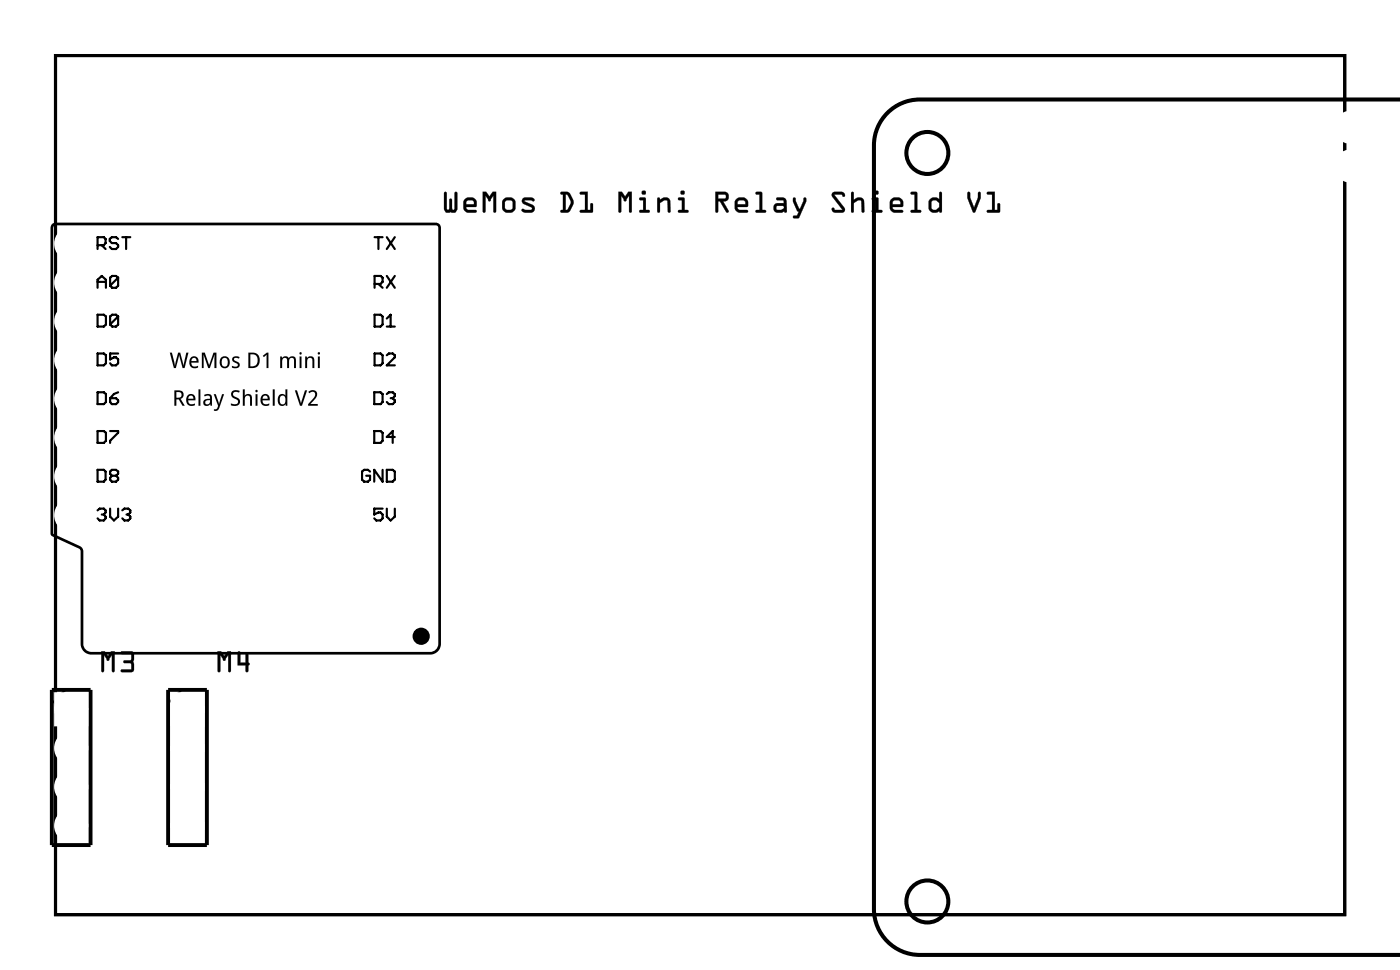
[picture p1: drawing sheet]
<svg xmlns="http://www.w3.org/2000/svg" width="92mm" height="63mm" viewBox="0 0 92 63" stroke-linecap="round" stroke-linejoin="round" font-family="sans-serif">
<path d="M3.6 3.6h84.5v56.3h-84.5z" fill="none" stroke="#000" stroke-width=".2"/>
<g fill="#000">
<path d="M3.6 3.6h84.5v56.3h-84.5zM3.6 3.6v56.3h84.5v-56.3z"/>
<path d="M3.5 14.8h25.2v27.3l-.1 .3-.1 .2-.3 .1h-22.2l-.3-.1-.2-.2v-.3v-6l-.3-.3-1.7-.9zM3.5 14.6l-.2 .3v20l.1 .2 1.9 .9v6.1a.71 .71 0 0 0 .7 .8h22.2a.71 .71 0 0 0 .7-.8l-.1-27.4-.3-.1z"/>
<path d="M29.1 12.6h.2v1.1h.1v-.6a.1 .1 0 0 1 .1-.1 .1 .1 0 0 1 .1 .1v.6h.1l.1-1.1a.1 .1 0 0 1 .1 0 .1 .1 0 0 1 .1 0v1.1l-.2 .2h-.3h-.2l-.2-.2zM29.1 12.6v1.1l.1 .2 .3-.1 .3 .1 .2-.2-.1-1.1h-.1v1.1l-.1 .1-.1-.1v-.6l-.1-.1-.1 .7-.1 .1v-1.2zM30.4 13.1l.3-.2h.3l.1 .1 .1 .2v.3l-.7 .1 .2 .1h.4a.1 .1 0 0 1 .1 .1 .1 .1 0 0 1-.1 .1h-.5l-.2-.1v-.2zM30.4 13.1v.5l.1 .2 .2 .1h.5v-.1l-.5-.1-.2-.1v-.1h.7v-.3l-.1-.1-.1-.2h-.3zM30.6 13.2l-.1 .2h.6l-.2-.3zM30.6 13.2l.4-.1 .1 .3h-.6zM31.6 12.6h.3l.2 .3 .2-.3h.2v1.2a.1 .1 0 0 1-.1 .1 .1 .1 0 0 1-.1-.1v-1l-.1 .2a.11 .11 0 0 1-.1 .2 .11 .11 0 0 1-.1-.2l-.2-.2v1a.1 .1 0 0 1-.1 .1 .1 .1 0 0 1-.1-.1zM31.6 12.6v1.3h.1l.1-.1v-1l.3 .4 .2-.4v1l.1 .1 .1-1.3h-.2l-.2 .3-.2-.3zM32.9 13.4a.51 .51 0 0 1 1 0 .51 .51 0 0 1-1 0zM32.9 13.4a.5 .5 0 0 0 1 0 .5 .5 0 0 0-1 0zM33.1 13.2v.5h.1h.4l-.1-.5-.3-.1zM33.1 13.2l.3-.1 .2 .1v.4l-.1 .1-.3 .1-.1-.1zM34.3 13v-.1a.71 .71 0 0 1 .7 .1 .12 .12 0 0 1-.1 .2 .12 .12 0 0 1-.1-.1l-.4 .1 .5 .2a.28 .28 0 0 1 .1 .3 .28 .28 0 0 1-.2 .2l-.6-.1a.12 .12 0 0 1 .1-.1 .12 .12 0 0 1 .1 0h.4h.1l-.6-.4-.1-.2zM34.3 13l-.1 .1 .1 .2 .6 .4-.1 .1-.6-.1v.1l.2 .1h.5l.1-.1-.1-.3-.5-.3 .4-.1a.09 .09 0 0 0 .1 .1 .11 .11 0 0 0 .1-.2l-.2-.1zM36.7 12.6h.6l.3 .6-.3 .6-.5 .1a.1 .1 0 0 1-.1-.1 .1 .1 0 0 1 .1-.1h.1v-1h-.2zM36.7 12.6v.1h.2v1.1h-.1l-.1 .1h.5l.3-.5v-.3l-.2-.5zM37.1 12.7v1h.1l.2-.5-.2-.4zM37.1 12.7l.1 .1 .2 .4-.3 .6zM38 12.6h.5v1.1h.2v-.3a.1 .1 0 0 1 .1-.1 .1 .1 0 0 1 .1 .1l-.1 .5h-.7a.1 .1 0 0 1-.1-.1 .1 .1 0 0 1 .1-.1h.2v-1h-.3zM38 12.6v.1h.3v1.1h-.3v.1h.8v-.6l-.1 .1v.4h-.2v-1.2zM40.5 12.6h.2l.3 .3 .2-.3h.2v1.2a.1 .1 0 0 1-.1 .1 .1 .1 0 0 1-.1-.1v-1l-.1 .2a.11 .11 0 0 1-.1 .2 .11 .11 0 0 1-.1-.2l-.2-.2v1a.1 .1 0 0 1-.1 .1 .1 .1 0 0 1-.1-.1zM40.5 12.6v1.3h.1l.1-.1v-1l.3 .4 .2-.4v1l.1 .1 .1-1.3h-.2l-.2 .3-.3-.3zM41.9 12.9h.4v.8h.2a.1 .1 0 0 1 .1 .1 .1 .1 0 0 1-.1 .1h-.5a.1 .1 0 0 1-.1-.1 .1 .1 0 0 1 .1-.1h.1v-.6h-.2zM41.9 13v.1h.2v.7h-.2v.1h.6v-.1h-.2v-.8zM42 12.6a.15 .15 0 0 1 .3 0 .15 .15 0 0 1-.3 0zM42.1 12.6a.13 .13 0 0 0 .2 0 .13 .13 0 0 0-.2 0zM43.1 12.9h.1v.2a.39 .39 0 0 1 .7 .1v.6a.09 .09 0 0 1-.1 .1 .09 .09 0 0 1 0-.1l-.1-.6-.2-.1-.3 .2v.5a.1 .1 0 0 1-.1 .1 .1 .1 0 0 1 0-.1zM43.1 13v.9l.1-.1v-.5l.3-.2 .2 .1 .1 .7h.1v-.7a.32 .32 0 0 0-.5-.2l-.2 .1v-.1zM44.4 12.9h.4l.1 .8h.1a.1 .1 0 0 1 .1 .1 .1 .1 0 0 1-.1 .1h-.5a.1 .1 0 0 1-.1-.1 .1 .1 0 0 1 .1-.1h.2v-.6h-.2zM44.4 13l.1 .1h.2v.7h-.2l-.1 .1h.7v-.1h-.3v-.8zM44.6 12.6a.15 .15 0 0 1 .3 0 .15 .15 0 0 1-.3 0zM44.6 12.6a.15 .15 0 0 0 .3 0 .15 .15 0 0 0-.3 0zM46.9 12.6h.6a.32 .32 0 0 1 .2 .3 .32 .32 0 0 1-.3 .3l.3 .6a.1 .1 0 0 1 0 .1 .1 .1 0 0 1-.1 0l-.4-.7h-.2l.1 .6a.1 .1 0 0 1-.1 .1 .1 .1 0 0 1-.1-.1zM46.9 12.6v1.3l.1-.1v-.6h.2l.4 .7h.1l-.3-.7a.31 .31 0 0 0 .3-.3 .31 .31 0 0 0-.2-.3zM47 12.7v.3l.5-.1v-.1zM47 12.7h.5l.1 .3h-.6zM48.2 13.1l.3-.2h.3l.1 .1 .1 .2v.3l-.7 .1 .1 .1h.5a.1 .1 0 0 1 .1 .1 .1 .1 0 0 1-.1 .1h-.5l-.2-.1-.1-.2zM48.2 13.1l-.1 .5 .1 .2 .2 .1h.6v-.1l-.6-.1-.1-.1v-.1h.7v-.3l-.1-.1-.2-.2h-.2zM48.3 13.2v.2h.5l-.1-.3zM48.3 13.2l.4-.1 .1 .3h-.5zM49.5 12.6h.4v1.1h.2a.1 .1 0 0 1 .1 .1 .1 .1 0 0 1-.1 .1h-.5a.1 .1 0 0 1-.1-.1 .1 .1 0 0 1 .1-.1h.2v-1h-.3zM49.5 12.6l.1 .1h.2v1.1h-.2l-.1 .1h.6l.1-.1h-.3v-1.2zM50.9 12.9h.4l.2 .1 .1 .8a.09 .09 0 0 1-.1 .1 .09 .09 0 0 1-.1-.1l-.5 .1a.32 .32 0 0 1-.2-.3 .32 .32 0 0 1 .2-.3h.5l-.1-.2h-.4zM50.9 13v.1l.5 .1v.1h-.5a.31 .31 0 0 0-.2 .3 .31 .31 0 0 0 .2 .3l.5-.1 .1 .1v-.7l-.1-.2zM50.9 13.5v.2h.3l.2-.1-.1-.1zM50.9 13.5h.4l.1 .1-.2 .2-.3-.1zM52 12.9l.1 .1 .3 .7 .2-.7a.1 .1 0 0 1 .1-.1 .1 .1 0 0 1 .1 .1l-.4 1.2-.4 .1a.1 .1 0 0 1-.1-.1 .1 .1 0 0 1 .1-.1h.2l.1-.3h-.1l-.2-.6zM52 13v.2l.2 .6h.1l-.1 .3h-.2v.1l.3 .1 .5-1.1v-.2h-.1l-.3 .7-.3-.7zM54.5 12.6h.7l.2 .2a.13 .13 0 0 1-.2 .1 .13 .13 0 0 1-.1-.2l-.4 .1 .6 .8a.21 .21 0 0 1 0 .2 .21 .21 0 0 1-.1 .1h-.6l-.1-.2a.13 .13 0 0 1 .1-.1 .13 .13 0 0 1 .1 .1h.5l-.7-.8zM54.6 12.6l-.1 .3 .7 .8-.5 .1-.1-.2-.1 .2 .2 .1h.5l.1-.2-.6-.9 .4-.1 .2 .2v-.2l-.2-.1zM55.8 12.6h.1v.5a.39 .39 0 0 1 .7 .1v.6a.09 .09 0 0 1-.1 .1 .09 .09 0 0 1 0-.1l-.1-.6-.2-.1-.3 .2v.5a.1 .1 0 0 1-.1 .1 .1 .1 0 0 1 0-.1zM55.8 12.6v1.3h.1v-.6l.3-.2 .2 .1 .1 .7h.1v-.7a.32 .32 0 0 0-.5-.2l-.2 .1v-.5zM57.1 12.9h.4l.1 .8h.1a.1 .1 0 0 1 .1 .1 .1 .1 0 0 1-.1 .1h-.5a.1 .1 0 0 1-.1-.1 .1 .1 0 0 1 .1-.1h.2v-.6h-.2zM57.1 13l.1 .1h.2v.7h-.2l-.1 .1h.7v-.1h-.3v-.8zM57.3 12.6a.15 .15 0 0 1 .3 0 .15 .15 0 0 1-.3 0zM57.3 12.6a.15 .15 0 0 0 .3 0 .15 .15 0 0 0-.3 0zM58.4 13.1l.2-.2h.3l.2 .1 .1 .2v.3l-.7 .1 .1 .1h.5a.1 .1 0 0 1 .1 .1 .1 .1 0 0 1-.1 .1h-.5l-.2-.1-.1-.2zM58.4 13.1l-.1 .5 .1 .2 .2 .1h.5v-.1l-.5-.1-.1-.1v-.1h.6l.1-.3-.1-.1-.2-.2h-.3zM58.5 13.2v.2h.5l-.1-.3zM58.5 13.2l.4-.1 .1 .3h-.5zM59.7 12.6h.4v1.1h.2a.1 .1 0 0 1 .1 .1 .1 .1 0 0 1-.1 .1h-.6a.1 .1 0 0 1-.1-.1 .1 .1 0 0 1 .1-.1h.2v-1h-.2zM59.7 12.6v.1h.2v1.1h-.2v.1h.6v-.1h-.2v-1.2zM60.9 13.1l.3-.2 .3 .2v-.5a.1 .1 0 0 1 .1 0 .1 .1 0 0 1 .1 0v1.2a.1 .1 0 0 1-.1 .1 .1 .1 0 0 1-.1-.1l-.2 .1-.4-.1-.1-.2zM61 13l-.2 .2 .1 .6 .2 .1h.3l.1-.1 .1 .1h.1v-1.3h-.2v.5l-.2-.2zM61 13.2v.4l.1 .1h.3l.1-.1v-.3l-.2-.2zM61 13.2l.3-.1 .2 .2v.3l-.2 .1-.3-.1zM63.4 12.6h.2v.3l.2 .7 .3-.7v-.3a.1 .1 0 0 1 .1 0 .1 .1 0 0 1 .1 0v.4l-.5 .9-.4-.9zM63.4 12.6v.4l.3 .9h.2l.4-.9-.1-.4h-.1v.3l-.3 .7-.3-.7v-.3zM64.7 12.6h.5v1.1h.1v-.3a.1 .1 0 0 1 .1-.1 .1 .1 0 0 1 .1 .1v.5h-.8a.1 .1 0 0 1-.1-.1 .1 .1 0 0 1 .1-.1h.3v-1h-.3zM64.7 12.6v.1h.3v1.1h-.3v.1h.8v-.6l-.1 .1v.4h-.2v-1.2z"/>
<path d="M29.1 12.6h.2v1.1h.1v-.6l.1-.1 .1 .1v.6h.1h.1v-1.1h.1h.1v1.1l-.2 .2h-.6l-.1-.2zM30.4 13.1l.3-.2h.3l.1 .1 .1 .2v.3l-.7 .1 .2 .1 .5 .1v.1h-.5l-.2-.1-.1-.2zM30.6 13.2l-.1 .2h.6l-.1-.3zM31.6 12.6h.3l.2 .3 .2-.3h.2l-.1 1.3-.1-.1v-1l-.1 .2a.11 .11 0 0 1-.1 .2 .11 .11 0 0 1-.1-.2l-.2-.2v1l-.1 .1zM32.9 13.4a.5 .5 0 0 1 1 0 .5 .5 0 0 1-1 0zM33.1 13.2v.5h.1h.3l.1-.1v-.4l-.2-.1zM34.3 13l.5-.1 .2 .2a.12 .12 0 0 1-.1 .1 .12 .12 0 0 1-.1-.1l-.4 .1 .5 .2a.27 .27 0 0 1 .1 .3 .27 .27 0 0 1-.2 .2h-.5l-.1-.1v-.1h.6h.1l-.6-.4-.1-.2zM36.7 12.6h.6a.8 .8 0 0 1 .1 1.2l-.2 .1h-.5v-.1l.2-.1v-1h-.2zM37.1 12.7v1l.3-.5-.2-.4zM38 12.6h.5v1.1h.2v-.3l.1-.1v.6h-.8v-.1l.3-.1v-1h-.3zM40.5 12.6h.2l.3 .3 .2-.3h.2l-.1 1.3-.1-.1v-1l-.2 .2a.1 .1 0 0 1 0 .2 .11 .11 0 0 1-.1-.2l-.2-.2v1l-.1 .1zM41.9 13h.4v.7l.2 .1v.1h-.6v-.1l.2-.1v-.6h-.2zM42 12.6a.15 .15 0 0 1 .3 0 .15 .15 0 0 1-.3 0zM43.1 13h.1v.1a.38 .38 0 0 1 .4-.2 .38 .38 0 0 1 .3 .3v.7h-.1l-.1-.7-.2-.1-.3 .2v.6h-.1zM44.4 13h.4l.1 .7 .2 .1v.1h-.7l.1-.1 .2-.1v-.6h-.2zM44.6 12.6a.15 .15 0 0 1 .3 0 .15 .15 0 0 1-.3 0zM46.9 12.6h.6a.31 .31 0 0 1 .2 .3 .31 .31 0 0 1-.3 .3l.3 .7h-.1l-.4-.7h-.2v.6l-.1 .1zM47 12.7v.3l.6-.1-.1-.2zM48.2 13.1l.3-.2h.3l.1 .1 .1 .2v.3l-.7 .1 .1 .1 .6 .1v.1h-.6l-.2-.1-.1-.2zM48.3 13.2v.2h.5l-.1-.3zM49.5 12.6h.4v1.1l.3 .1-.1 .1h-.6l.1-.1 .2-.1v-1h-.2zM50.9 13l.5-.1 .1 .3v.7l-.1-.1-.5 .1a.31 .31 0 0 1-.2-.3 .31 .31 0 0 1 .2-.3h.5l-.1-.1-.4-.1zM50.9 13.5v.2h.3l.2-.1-.1-.1zM52 13h.1l.3 .7 .2-.7h.2v.2l-.5 1.1-.3-.1v-.1h.2l.1-.3h-.1l-.2-.6zM54.5 12.6h.6l.2 .1v.2l-.2-.2-.4 .1 .6 .9-.1 .2h-.5l-.2-.1 .1-.2 .1 .1h.5l-.7-.8zM55.8 12.6h.1v.5a.38 .38 0 0 1 .4-.2 .38 .38 0 0 1 .3 .3v.7h-.1l-.1-.7-.1-.1-.4 .2v.6h-.1zM57.1 13h.4l.1 .7 .2 .1v.1h-.7l.1-.1 .2-.1v-.6h-.2zM57.3 12.6a.15 .15 0 0 1 .3 0 .15 .15 0 0 1-.3 0zM58.4 13.1l.2-.2h.3l.2 .1 .1 .2-.1 .3-.6 .1 .1 .1 .5 .1v.1h-.5l-.2-.1-.1-.2zM58.5 13.2v.2h.5l-.1-.3zM59.7 12.6h.4v1.1l.2 .1v.1h-.6v-.1l.2-.1v-1h-.2zM60.9 13.1l.3-.2 .3 .2v-.5h.2v1.3h-.1l-.1-.1-.4 .1-.2-.1-.1-.2zM61 13.2v.4l.3 .1 .2-.1v-.3l-.2-.2zM63.4 12.6h.2v.3l.2 .7 .3-.7v-.3h.1l.1 .4-.4 .9h-.2l-.3-.9zM64.7 12.6h.5v1.1h.1l.1-.3 .1-.1v.6h-.8v-.1l.3-.1v-1h-.3z"/>
<path d="M11.4 25.6a.43 .43 0 0 1 .6 .2l-.2 .3 .3 .5h-.1l-.3-.5h-.1v.5h-.2zM11.6 25.7v.3a.22 .22 0 0 0 .3-.1 .22 .22 0 0 0-.3-.2zM12.3 25.9a.31 .31 0 0 1 .4-.1 .31 .31 0 0 1 .1 .4h-.5a.28 .28 0 0 0 .5 .2v.1a.4 .4 0 0 1-.6-.1 .4 .4 0 0 1 .1-.5zM12.4 25.9l-.1 .2h.4v-.1a.16 .16 0 0 0-.2-.1 .16 .16 0 0 0-.1 0zM13 25.5h.1v1.1h-.1zM13.4 25.9l.1-.1a.25 .25 0 0 1 .4 .2v.6h-.1v-.1a.23 .23 0 0 1-.4 0 .23 .23 0 0 1 .1-.4h.3l-.1-.1h-.3zM13.5 26.3a.15 .15 0 0 0 .3 0 .15 .15 0 0 0-.3 0zM14 25.8h.1l.2 .7 .3-.7h.1l-.4 1-.1 .1h-.2v-.1h.2l.1-.2zM15.2 25.6h.4h.1v.1a.2 .2 0 0 0-.3-.1 .2 .2 0 0 0-.1 .3 .35 .35 0 0 1 .4 .5 .35 .35 0 0 1-.6 .1l.1-.1a.22 .22 0 0 0 .3 .1 .22 .22 0 0 0 0-.4l-.3-.2zM15.9 25.5h.1v.4l.1-.1a.26 .26 0 0 1 .3 0 .26 .26 0 0 1 .1 .3v.5h-.1v-.5a.18 .18 0 0 0-.2-.2 .18 .18 0 0 0-.2 .3v.4h-.1zM16.7 25.8h.2v.8h-.2zM16.7 25.6a.1 .1 0 0 1 .2 0 .1 .1 0 0 1-.2 0zM17.2 25.9a.31 .31 0 0 1 .3-.1 .31 .31 0 0 1 .2 .4h-.5a.28 .28 0 0 0 .4 .2v.1a.4 .4 0 0 1-.5-.1 .4 .4 0 0 1 .1-.5zM17.3 25.9l-.1 .2h.3v-.1a.16 .16 0 0 0-.1-.1 .16 .16 0 0 0-.1 0zM17.9 25.5h.1v1.1h-.1zM18.3 25.8h.2l.2 .1v-.4h.1v1.1h-.1v-.1a.31 .31 0 0 1-.4 0 .31 .31 0 0 1-.1-.4zM18.4 25.9a.3 .3 0 0 0-.1 .3 .3 .3 0 0 0 .3 .3 .3 .3 0 0 0 .1-.4 .3 .3 0 0 0-.3-.2zM19.3 25.6h.2l.2 .8 .3-.8h.1l-.3 1h-.1zM20.2 25.7a.34 .34 0 0 1 .5 0 .34 .34 0 0 1-.1 .5l-.3 .2h.5v.2h-.6v-.1l.3-.4a.24 .24 0 0 0 .2-.2 .24 .24 0 0 0-.3-.2h-.1z"/>
<path d="M11.4 25.6a.43 .43 0 0 1 .6 .2l-.2 .3 .3 .5h-.1l-.3-.5h-.1v.5h-.2zM11.4 25.6v1h.2v-.5h.1l.3 .5h.1l-.3-.5h.1a.29 .29 0 0 0 .1-.4 .29 .29 0 0 0-.3-.1zM11.6 25.7v.3a.22 .22 0 0 0 .3-.1 .22 .22 0 0 0-.3-.2zM11.6 25.7a.22 .22 0 0 1 .3 .2 .22 .22 0 0 1-.3 .1zM12.3 25.9a.31 .31 0 0 1 .4-.1 .31 .31 0 0 1 .1 .4h-.5a.28 .28 0 0 0 .5 .2 .29 .29 0 0 1-.4 .2 .29 .29 0 0 1-.2-.3zM12.3 25.9a.4 .4 0 0 0-.1 .5 .4 .4 0 0 0 .6 .1v-.1l-.1 .1a.25 .25 0 0 1-.4-.3h.5a.31 .31 0 0 0-.1-.4 .31 .31 0 0 0-.4 .1zM12.4 25.9l-.1 .2h.4v-.1a.16 .16 0 0 0-.2-.1 .16 .16 0 0 0-.1 0zM12.4 25.9a.17 .17 0 0 1 .2 0 .17 .17 0 0 1 .1 .2h-.4zM13 25.5h.1v1.1h-.1zM13 25.5v1.1h.1v-1.1zM13.4 25.9l.1-.1a.25 .25 0 0 1 .4 .2v.6h-.1v-.1a.23 .23 0 0 1-.4 0 .23 .23 0 0 1 .1-.4h.3l-.1-.1h-.3zM13.4 25.9v.1a.19 .19 0 0 1 .3-.1 .19 .19 0 0 1 .1 .2 .29 .29 0 0 0-.4 0 .29 .29 0 0 0 0 .4 .27 .27 0 0 0 .4 0v.1h.1v-.6a.3 .3 0 0 0-.2-.2 .3 .3 0 0 0-.3 .1zM13.5 26.3a.16 .16 0 0 0 .3 0 .16 .16 0 0 0-.3 0zM13.5 26.2h.3a.16 .16 0 0 1-.1 .3 .18 .18 0 0 1-.2-.3zM14 25.8h.1l.2 .7 .3-.7h.1l-.3 .9a.19 .19 0 0 1-.1 .2 .19 .19 0 0 1-.3-.1h.2l.1-.2zM14 25.8l.3 .8-.1 .2h-.2v.1h.2l.1-.1 .4-1h-.1l-.2 .7-.3-.7zM15.2 25.6h.4h.1v.1a.2 .2 0 0 0-.3-.1 .2 .2 0 0 0-.1 .3 .35 .35 0 0 1 .4 .5 .35 .35 0 0 1-.6 .1l.1-.1a.21 .21 0 0 0 .3 .1 .21 .21 0 0 0 0-.4l-.3-.2zM15.2 25.6a.37 .37 0 0 0 0 .4 .37 .37 0 0 0 .4 .2 .17 .17 0 0 1 0 .2 .17 .17 0 0 1-.2 .1l-.3-.1v.1a.33 .33 0 0 0 .5 0 .33 .33 0 0 0 0-.4l-.1-.1a.2 .2 0 0 1-.2-.3 .2 .2 0 0 1 .3 0l.1-.1-.3-.1zM15.9 25.5h.1v.4l.1-.1a.26 .26 0 0 1 .3 0 .26 .26 0 0 1 .1 .3v.5h-.1v-.5a.18 .18 0 0 0-.2-.2 .18 .18 0 0 0-.2 .3v.4h-.1zM15.9 25.5v1.1h.1v-.5a.18 .18 0 0 1 .2-.2 .18 .18 0 0 1 .2 .2v.5h.1v-.5a.26 .26 0 0 0-.2-.3 .26 .26 0 0 0-.3 .1v-.4zM16.7 25.8h.2v.8h-.2zM16.7 25.8v.8h.2v-.8zM16.7 25.6a.1 .1 0 0 1 .2 0 .1 .1 0 0 1-.2 0zM16.7 25.6a.1 .1 0 0 0 .2 0 .1 .1 0 0 0-.2 0zM17.2 25.9a.31 .31 0 0 1 .3-.1 .31 .31 0 0 1 .2 .4h-.5a.28 .28 0 0 0 .4 .2 .29 .29 0 0 1-.3 .2 .29 .29 0 0 1-.2-.3zM17.2 25.9a.4 .4 0 0 0-.1 .5 .4 .4 0 0 0 .5 .1v-.1l-.1 .1a.23 .23 0 0 1-.3-.3h.5a.31 .31 0 0 0-.2-.4 .31 .31 0 0 0-.3 .1zM17.3 25.9l-.1 .2h.3v-.1a.16 .16 0 0 0-.1-.1 .16 .16 0 0 0-.1 0zM17.3 25.9a.17 .17 0 0 1 .2 0 .17 .17 0 0 1 0 .2h-.3zM17.9 25.5h.1v1.1h-.1zM17.9 25.5v1.1h.1v-1.1zM18.3 25.8h.2l.2 .1v-.4h.1v1.1h-.1v-.1a.31 .31 0 0 1-.4 0 .31 .31 0 0 1-.1-.4zM18.3 25.8a.38 .38 0 0 0-.1 .5 .38 .38 0 0 0 .4 .2h.1v.1h.1v-1.1h-.1v.4l-.2-.1zM18.4 25.9a.29 .29 0 0 0-.1 .3 .29 .29 0 0 0 .3 .3l.1-.4a.19 .19 0 0 0-.1-.2 .19 .19 0 0 0-.2 0zM18.4 25.9a.27 .27 0 0 1 .3 .3 .27 .27 0 0 1-.3 .3l-.1-.3zM19.3 25.6h.2l.2 .8 .3-.8h.1l-.3 1h-.1zM19.3 25.6l.4 1h.1l.3-1h-.1l-.3 .8-.2-.8zM20.2 25.7a.34 .34 0 0 1 .5 0 .34 .34 0 0 1-.1 .5l-.3 .2h.5v.2h-.6v-.1l.3-.4a.24 .24 0 0 0 .2-.2 .24 .24 0 0 0-.3-.2h-.1zM20.2 25.7h.1a.23 .23 0 0 1 .3 0 .23 .23 0 0 1-.1 .4l-.3 .4v.1h.6v-.2h-.5l.2-.2a.35 .35 0 0 0 .3-.3 .35 .35 0 0 0-.4-.4z"/>
<path d="M11.1 23.1h.2l.2 .9 .2-.9h.1l.2 .9 .2-.9h.1l-.2 1h-.1l-.3-.9-.2 .9h-.1zM12.5 23.4a.31 .31 0 0 1 .4 0 .31 .31 0 0 1 .1 .3h-.5a.28 .28 0 0 0 .5 .2v.2a.4 .4 0 0 1-.5-.1 .4 .4 0 0 1 0-.6zM12.6 23.5l-.1 .1h.4a.16 .16 0 0 0-.1-.2 .16 .16 0 0 0-.2 .1zM13.2 23.1h.2l.3 .8 .3-.8h.2v1h-.1v-.9l-.4 .9h-.1l-.3-.9v.9h-.1zM14.5 23.4a.35 .35 0 0 1 .5 .1 .35 .35 0 0 1-.1 .5 .35 .35 0 0 1-.5-.1v-.3zM14.6 23.5l-.1 .3 .1 .2a.27 .27 0 0 0 .3-.3 .27 .27 0 0 0-.3-.3zM15.2 23.4l.2-.1 .3 .1-.1 .1a.15 .15 0 0 0-.2-.1 .15 .15 0 0 0-.1 .2 .15 .15 0 0 0 .2 .1 .25 .25 0 0 1 .1 .4 .25 .25 0 0 1-.4-.2v.1a.18 .18 0 0 0 .2 0 .18 .18 0 0 0 .2-.2l-.4-.2zM16.3 23.1a.55 .55 0 0 1 .6 .1 .55 .55 0 0 1 0 .7l-.2 .2h-.4zM16.4 23.2v.8a.4 .4 0 0 0 .5-.4 .4 .4 0 0 0-.5-.4zM17.2 23.3l.4-.2v1h-.1v-.9l-.2 .2zM18.4 23.3h.1v.1l.2-.1 .2 .1h.1a.25 .25 0 0 1 .3 0 .25 .25 0 0 1 .1 .2v.5h-.1v-.5a.17 .17 0 0 0-.2-.2 .18 .18 0 0 0-.2 .3v.4h-.1v-.5a.18 .18 0 0 0-.2-.2 .18 .18 0 0 0-.1 .3v.4h-.1zM19.6 23.3h.2v.8h-.2zM19.6 23.1a.1 .1 0 0 1 .2 0 .1 .1 0 0 1-.2 0zM20 23.3h.1v.1h.1a.26 .26 0 0 1 .3 0 .26 .26 0 0 1 .1 .2v.5h-.1v-.5a.18 .18 0 0 0-.3-.2 .18 .18 0 0 0-.1 .3v.4h-.1zM20.8 23.3h.2v.8h-.2zM20.8 23.1a.1 .1 0 0 1 .2 0 .1 .1 0 0 1-.2 0z"/>
<path d="M11.1 23.1h.2l.2 .9 .2-.9h.1l.2 .9 .2-.9h.1l-.2 1h-.1l-.3-.9-.2 .9h-.1zM11.1 23.1l.3 1h.1l.2-.9 .3 .9h.1l.2-1h-.1l-.2 .9-.2-.9h-.1l-.2 .9-.2-.9zM12.5 23.4a.31 .31 0 0 1 .4 0 .31 .31 0 0 1 .1 .3h-.5a.28 .28 0 0 0 .5 .2 .29 .29 0 0 1-.4 .2 .29 .29 0 0 1-.2-.3zM12.5 23.4a.4 .4 0 0 0 0 .6 .4 .4 0 0 0 .5 .1v-.2l-.1 .1a.25 .25 0 0 1-.4-.3h.5a.31 .31 0 0 0-.1-.3 .31 .31 0 0 0-.4 0zM12.6 23.5l-.1 .1h.4a.16 .16 0 0 0-.2-.2 .16 .16 0 0 0-.1 .1zM12.6 23.5a.17 .17 0 0 1 .2-.1 .17 .17 0 0 1 .1 .2h-.4zM13.2 23.1h.2l.3 .8 .3-.8h.2v1h-.2l.1-.9-.4 .9h-.1l-.3-.9v.9h-.1zM13.2 23.1v1h.1v-.9l.3 .9h.1l.4-.9v.9h.1v-1h-.2l-.3 .8-.3-.8zM14.5 23.4a.35 .35 0 0 1 .5 .1 .35 .35 0 0 1-.1 .5 .35 .35 0 0 1-.5-.1v-.3zM14.5 23.4a.37 .37 0 0 0 0 .6 .37 .37 0 0 0 .5-.1 .37 .37 0 0 0 0-.5 .37 .37 0 0 0-.5 0zM14.6 23.5l-.1 .3 .1 .2a.27 .27 0 0 0 .3-.3 .27 .27 0 0 0-.3-.3zM14.6 23.5v-.1a.27 .27 0 0 1 .3 .3 .27 .27 0 0 1-.3 .3l-.1-.2zM15.2 23.4l.2-.1 .3 .1-.1 .1a.15 .15 0 0 0-.2-.1 .15 .15 0 0 0-.1 .2 .15 .15 0 0 0 .2 .1 .25 .25 0 0 1 .2 .3 .25 .25 0 0 1-.4 .1h-.1v-.1a.18 .18 0 0 0 .2 0 .18 .18 0 0 0 .2-.2l-.4-.2zM15.2 23.4a.44 .44 0 0 0 .4 .5 .24 .24 0 0 1-.4 0v.2a.27 .27 0 0 0 .4 0 .27 .27 0 0 0 0-.4l-.3-.1a.17 .17 0 0 1 .2-.2 .17 .17 0 0 1 .2 .1v-.1l-.2-.1zM16.3 23.1a.55 .55 0 0 1 .6 .1 .55 .55 0 0 1 0 .7l-.2 .2h-.4zM16.3 23.1v1a.54 .54 0 0 0 .7-.5 .54 .54 0 0 0-.7-.5zM16.4 23.2v.8a.4 .4 0 0 0 .5-.4 .4 .4 0 0 0-.5-.4zM16.4 23.2a.41 .41 0 0 1 .5 .4 .41 .41 0 0 1-.5 .4zM17.2 23.3l.4-.2v1h-.1v-.9l-.2 .2zM17.2 23.3l.1 .1 .2-.2v.9h.1v-1zM18.4 23.3h.1v.1l.2-.1 .2 .1h.1a.26 .26 0 0 1 .3 0 .26 .26 0 0 1 .1 .2v.5h-.1v-.5a.17 .17 0 0 0-.2-.2 .18 .18 0 0 0-.2 .3v.4h-.1v-.5a.17 .17 0 0 0-.2-.2 .17 .17 0 0 0-.1 .3v.4h-.1zM18.4 23.3v.8h.1v-.5a.17 .17 0 0 1 .1-.2 .17 .17 0 0 1 .2 .2v.5h.1v-.5a.16 .16 0 0 1 .2-.2 .16 .16 0 0 1 .2 .2v.5h.1v-.5a.25 .25 0 0 0-.2-.3 .25 .25 0 0 0-.3 .1 .26 .26 0 0 0-.4 0v-.1zM19.6 23.3h.2v.8h-.2zM19.6 23.3v.8h.2v-.8zM19.6 23.1a.1 .1 0 0 1 .2 0 .1 .1 0 0 1-.2 0zM19.6 23.1a.1 .1 0 0 0 .2 0 .1 .1 0 0 0-.2 0zM20 23.3h.1v.1h.1a.26 .26 0 0 1 .3 0 .26 .26 0 0 1 .1 .2v.5h-.1v-.5a.18 .18 0 0 0-.3-.2 .18 .18 0 0 0-.1 .3v.4h-.1zM20 23.3v.8h.1v-.5a.18 .18 0 0 1 .2-.2 .18 .18 0 0 1 .2 .2v.5h.1v-.5a.26 .26 0 0 0-.2-.3 .26 .26 0 0 0-.3 .1v-.1zM20.8 23.3h.2v.8h-.2zM20.8 23.3v.8h.2v-.8zM20.8 23.1a.1 .1 0 0 1 .2 0 .1 .1 0 0 1-.2 0zM20.8 23.1a.1 .1 0 0 0 .2 0 .1 .1 0 0 0-.2 0z"/>
<path d="M6.6 42.6h.3l.2 .3 .2-.3h.2v1.3a.1 .1 0 0 1-.1 .1 .1 .1 0 0 1-.1-.1v-1l-.1 .2a.11 .11 0 0 1-.1 .2 .11 .11 0 0 1-.1-.2l-.2-.2v1a.1 .1 0 0 1-.1 .1 .1 .1 0 0 1-.1-.1zM6.6 42.6l.1 1.3 .1 .1v-.1v-1l.3 .4 .2-.4v1l.2 .1v-1.4h-.2l-.2 .4-.2-.4zM7.9 42.7l.7-.1 .2 .2-.1 .5 .1 .6-.2 .1h-.6a.1 .1 0 0 1-.1-.1 .1 .1 0 0 1 .1-.1h.6v-.4h-.4a.1 .1 0 0 1-.1-.1 .1 .1 0 0 1 .1-.1h.4v-.4h-.6zM7.9 42.7l.1 .1h.6v.4h-.5v.1v.1h.5v.4h-.6l-.1 .1 .8 .1 .1-.2-.1-.5 .1-.5-.2-.2z"/>
<path d="M6.6 42.6h.3l.2 .3 .2-.3h.2v1.4l-.2-.1v-1l-.1 .2a.11 .11 0 0 1-.1 .2 .11 .11 0 0 1-.1-.2l-.2-.2v1l-.1 .1zM7.9 42.7l.7-.1 .2 .1-.1 .6 .1 .5-.1 .2-.8-.1 .1-.1h.6v-.4h-.5v-.1v-.1h.5v-.4h-.6z"/>
<path d="M14.3 42.6h.2l.2 .3 .2-.3h.2v1.3a.1 .1 0 0 1-.1 .1 .1 .1 0 0 1-.1-.1l.1-1-.2 .2a.11 .11 0 0 1-.1 .2 .11 .11 0 0 1-.1-.2l-.2-.2v1a.1 .1 0 0 1-.1 .1 .1 .1 0 0 1 0-.1zM14.3 42.6v1.3l.1 .1v-.1v-1l.3 .4 .3-.4v1l.1 .1v-1.4h-.2l-.2 .4-.2-.4zM15.6 42.7h.1v.7h.4v-.5a.1 .1 0 0 1 .1-.1 .1 .1 0 0 1 .1 .1v.5a.09 .09 0 0 1 .1 .1 .09 .09 0 0 1-.1 .1v.3a.1 .1 0 0 1-.1 .1 .1 .1 0 0 1-.1-.1v-.3h-.5zM15.6 42.7v.9l.5-.1v.4l.1 .1 .1-.5v-.1v-.6h-.2v.6h-.4v-.7z"/>
<path d="M14.3 42.6h.2l.2 .3 .2-.3h.2v1.4l-.1-.1v-1l-.2 .2a.11 .11 0 0 1-.1 .2 .11 .11 0 0 1-.1-.2l-.2-.2v1l-.1 .1zM15.6 42.7h.1v.7h.4v-.6h.2v.6l.1 .1-.1 .1-.1 .4-.1-.1v-.3h-.5z"/>
</g>
<g fill="none" stroke="#000" stroke-width=".26">
<path d="M91.8 6.5h-31.5a3 3 0 0 0-3 3v50a3 3 0 0 0 3 3h31.5"/>
<circle cx="60.8" cy="10" r="1.37"/>
<circle cx="60.8" cy="59" r="1.37"/>
</g>
<g fill="none" stroke="#000" stroke-width=".14">
<path d="M6.4 16.1h.4l.1-.2v-.3l-.1-.1h-.4v.8M6.4 18.8v-.5l.3-.2 .2 .2v.5M6.4 18.5h.5M6.7 16.1l.2 .2M7.7 18.2l-.1-.1h-.2l-.2 .1v.5M7.7 18.2l-.5 .5M7.7 15.6l-.1-.1h-.3l-.1 .1v.2l.1 .1h.3l.1 .2-.1 .2h-.3l-.1-.1M7.7 18.2v.5l-.1 .1h-.2l-.2-.1M8 15.5h.5M8.3 15.5v.8M24.5 15.5h.6M24.5 18.6h.4l.2-.1v-.3l-.2-.1h-.4v.7"/>
<path d="M24.8 15.5v.8M24.8 18.6l.3 .2M25.3 15.5l.6 .8M25.3 18.1l.6 .7M25.9 15.5l-.6 .8M25.9 18.1l-.6 .7M6.4 20.6h.4l.1 .1v.5l-.1 .2h-.4zM6.4 23.1h.4l.1 .2v.5l-.1 .1h-.4zM6.4 25.7h.4l.1 .1v.5l-.1 .2h-.4zM6.4 28.2h.4l.1 .1v.6l-.1 .1h-.4zM6.4 30.8h.4l.1 .1v.5l-.1 .1h-.4zM6.4 33.4l.1-.1h.3l.1 .1-.1 .3"/>
<path d="M6.7 33.7h.1M6.8 33.7l.1 .1-.1 .3h-.3l-.1-.2M7.2 26.1h.4l.1 .2-.1 .2h-.3l-.1-.2zM7.2 28.2h.5v.1l-.5 .6v.1M7.2 33.3v.5l.3 .3 .2-.3v-.5M7.3 31.1l-.1-.1 .1-.2h.3l.1 .1v.1l-.1 .1M7.3 31.1l-.1 .2 .1 .2h.3l.1-.1-.1-.3M7.3 31.1h.3M7.7 20.7l-.1-.1h-.2l-.2 .1v.5M7.7 20.7l-.5 .5M7.7 23.1h-.5v.4l.3-.1h.1l.1 .1v.3l-.1 .1h-.3l-.1-.1M7.7 20.7v.5l-.1 .2h-.2l-.2-.2"/>
<path d="M7.7 25.7l-.2 .1-.3 .3M8 33.4l.1-.1h.3l.1 .1v.1l-.1 .2M8.3 33.7h.1M8.4 33.7l.1 .1-.1 .3h-.3l-.1-.2M24.2 30.9l-.1-.1h-.2l-.2 .1v.5l.2 .1h.2l.1-.1v-.3h-.2M24.5 25.7h.4l.2 .1v.5l-.2 .2h-.4zM24.5 28.2h.4l.2 .1v.6l-.2 .1h-.4zM24.5 20.6h.4l.2 .1v.5l-.2 .2h-.4zM24.5 23.1h.4l.2 .2v.5l-.2 .1h-.4zM25.1 33.3h-.6v.4l.3-.2h.1l.2 .2v.2l-.2 .2h-.2l-.2-.2M25.1 30.8v.7l-.6-.7v.7M25.3 21.4h.6"/>
<path d="M25.3 23.3l.2-.2h.2l.2 .2v.1l-.6 .5h.6M25.3 25.8l.2-.1h.2l.2 .1v.1l-.2 .2M25.3 20.9l.3-.3v.8M25.3 33.3v.5l.3 .3 .3-.3v-.5M25.3 30.8h.4l.2 .1v.5l-.2 .1h-.4zM25.6 26.1h.1M25.7 26.1l.2 .1-.2 .3h-.2l-.2-.2M25.9 28.6h-.6l.4-.4v.8"/>
</g>
<circle cx="27.6" cy="41.7" r=".56" fill="#000"/>
<path d="M3.4 45.2h2.5v10.1h-2.5zM11 45.2h2.6v10.1h-2.6z" fill="none" stroke="#000" stroke-width=".25"/>
<path d="M4.3 45.2l-.9 .9M11.9 45.2l-.9 .9" fill="none" stroke="#000" stroke-width=".13"/>
<circle cx="65.6" cy="10.9" r=".74" fill="#fff"/>
<circle cx="65.6" cy="10.9" r=".74" fill="none" stroke="#fff" stroke-width=".69" stroke-linecap="butt"/>
<circle cx="68.2" cy="10.9" r=".74" fill="#fff"/>
<circle cx="68.2" cy="10.9" r=".74" fill="none" stroke="#fff" stroke-width=".69" stroke-linecap="butt"/>
<circle cx="70.7" cy="10.9" r=".74" fill="#fff"/>
<circle cx="70.7" cy="10.9" r=".74" fill="none" stroke="#fff" stroke-width=".69" stroke-linecap="butt"/>
<circle cx="73.2" cy="10.9" r=".74" fill="#fff"/>
<circle cx="73.2" cy="10.9" r=".74" fill="none" stroke="#fff" stroke-width=".69" stroke-linecap="butt"/>
<circle cx="75.8" cy="10.9" r=".74" fill="#fff"/>
<circle cx="75.8" cy="10.9" r=".74" fill="none" stroke="#fff" stroke-width=".69" stroke-linecap="butt"/>
<circle cx="78.3" cy="10.9" r=".74" fill="#fff"/>
<circle cx="78.3" cy="10.9" r=".74" fill="none" stroke="#fff" stroke-width=".69" stroke-linecap="butt"/>
<circle cx="80.9" cy="10.9" r=".74" fill="#fff"/>
<circle cx="80.9" cy="10.9" r=".74" fill="none" stroke="#fff" stroke-width=".69" stroke-linecap="butt"/>
<circle cx="83.4" cy="10.9" r=".74" fill="#fff"/>
<circle cx="83.4" cy="10.9" r=".74" fill="none" stroke="#fff" stroke-width=".69" stroke-linecap="butt"/>
<circle cx="85.9" cy="10.9" r=".74" fill="#fff"/>
<circle cx="85.9" cy="10.9" r=".74" fill="none" stroke="#fff" stroke-width=".69" stroke-linecap="butt"/>
<circle cx="88.5" cy="10.9" r=".74" fill="#fff"/>
<circle cx="88.5" cy="10.9" r=".74" fill="none" stroke="#fff" stroke-width=".69" stroke-linecap="butt"/>
<circle cx="91" cy="10.9" r=".74" fill="#fff"/>
<circle cx="91" cy="10.9" r=".74" fill="none" stroke="#fff" stroke-width=".69" stroke-linecap="butt"/>
<circle cx="91" cy="8.3" r=".74" fill="#fff"/>
<circle cx="91" cy="8.3" r=".74" fill="none" stroke="#fff" stroke-width=".69" stroke-linecap="butt"/>
<circle cx="88.5" cy="8.3" r=".74" fill="#fff"/>
<circle cx="88.5" cy="8.3" r=".74" fill="none" stroke="#fff" stroke-width=".69" stroke-linecap="butt"/>
<circle cx="85.9" cy="8.3" r=".74" fill="#fff"/>
<circle cx="85.9" cy="8.3" r=".74" fill="none" stroke="#fff" stroke-width=".69" stroke-linecap="butt"/>
<circle cx="83.4" cy="8.3" r=".74" fill="#fff"/>
<circle cx="83.4" cy="8.3" r=".74" fill="none" stroke="#fff" stroke-width=".69" stroke-linecap="butt"/>
<circle cx="80.9" cy="8.3" r=".74" fill="#fff"/>
<circle cx="80.9" cy="8.3" r=".74" fill="none" stroke="#fff" stroke-width=".69" stroke-linecap="butt"/>
<circle cx="78.3" cy="8.3" r=".74" fill="#fff"/>
<circle cx="78.3" cy="8.3" r=".74" fill="none" stroke="#fff" stroke-width=".69" stroke-linecap="butt"/>
<circle cx="75.8" cy="8.3" r=".74" fill="#fff"/>
<circle cx="75.8" cy="8.3" r=".74" fill="none" stroke="#fff" stroke-width=".69" stroke-linecap="butt"/>
<circle cx="73.2" cy="8.3" r=".74" fill="#fff"/>
<circle cx="73.2" cy="8.3" r=".74" fill="none" stroke="#fff" stroke-width=".69" stroke-linecap="butt"/>
<circle cx="70.7" cy="8.3" r=".74" fill="#fff"/>
<circle cx="70.7" cy="8.3" r=".74" fill="none" stroke="#fff" stroke-width=".69" stroke-linecap="butt"/>
<circle cx="68.2" cy="8.3" r=".74" fill="#fff"/>
<circle cx="68.2" cy="8.3" r=".74" fill="none" stroke="#fff" stroke-width=".69" stroke-linecap="butt"/>
<circle cx="65.6" cy="8.3" r=".74" fill="#fff"/>
<circle cx="65.6" cy="8.3" r=".74" fill="none" stroke="#fff" stroke-width=".69" stroke-linecap="butt"/>
<circle cx="4.7" cy="16" r=".72" fill="#fff"/>
<circle cx="4.7" cy="16" r=".72" fill="none" stroke="#fff" stroke-width=".78" stroke-linecap="butt"/>
<circle cx="4.7" cy="18.5" r=".72" fill="#fff"/>
<circle cx="4.7" cy="18.5" r=".72" fill="none" stroke="#fff" stroke-width=".78" stroke-linecap="butt"/>
<circle cx="4.7" cy="21" r=".72" fill="#fff"/>
<circle cx="4.7" cy="21" r=".72" fill="none" stroke="#fff" stroke-width=".78" stroke-linecap="butt"/>
<circle cx="4.7" cy="23.6" r=".72" fill="#fff"/>
<circle cx="4.7" cy="23.6" r=".72" fill="none" stroke="#fff" stroke-width=".78" stroke-linecap="butt"/>
<circle cx="4.7" cy="26.1" r=".72" fill="#fff"/>
<circle cx="4.7" cy="26.1" r=".72" fill="none" stroke="#fff" stroke-width=".78" stroke-linecap="butt"/>
<circle cx="4.7" cy="28.6" r=".72" fill="#fff"/>
<circle cx="4.7" cy="28.6" r=".72" fill="none" stroke="#fff" stroke-width=".78" stroke-linecap="butt"/>
<circle cx="4.7" cy="31.2" r=".72" fill="#fff"/>
<circle cx="4.7" cy="31.2" r=".72" fill="none" stroke="#fff" stroke-width=".78" stroke-linecap="butt"/>
<circle cx="4.7" cy="33.7" r=".72" fill="#fff"/>
<circle cx="4.7" cy="33.7" r=".72" fill="none" stroke="#fff" stroke-width=".78" stroke-linecap="butt"/>
<circle cx="27.5" cy="33.7" r=".72" fill="#fff"/>
<circle cx="27.5" cy="33.7" r=".72" fill="none" stroke="#fff" stroke-width=".78" stroke-linecap="butt"/>
<circle cx="27.5" cy="31.2" r=".72" fill="#fff"/>
<circle cx="27.5" cy="31.2" r=".72" fill="none" stroke="#fff" stroke-width=".78" stroke-linecap="butt"/>
<circle cx="27.5" cy="28.6" r=".72" fill="#fff"/>
<circle cx="27.5" cy="28.6" r=".72" fill="none" stroke="#fff" stroke-width=".78" stroke-linecap="butt"/>
<circle cx="27.5" cy="26.1" r=".72" fill="#fff"/>
<circle cx="27.5" cy="26.1" r=".72" fill="none" stroke="#fff" stroke-width=".78" stroke-linecap="butt"/>
<circle cx="27.5" cy="23.6" r=".72" fill="#fff"/>
<circle cx="27.5" cy="23.6" r=".72" fill="none" stroke="#fff" stroke-width=".78" stroke-linecap="butt"/>
<circle cx="27.5" cy="21" r=".72" fill="#fff"/>
<circle cx="27.5" cy="21" r=".72" fill="none" stroke="#fff" stroke-width=".78" stroke-linecap="butt"/>
<circle cx="27.5" cy="18.5" r=".72" fill="#fff"/>
<circle cx="27.5" cy="18.5" r=".72" fill="none" stroke="#fff" stroke-width=".78" stroke-linecap="butt"/>
<circle cx="27.5" cy="16" r=".72" fill="#fff"/>
<circle cx="27.5" cy="16" r=".72" fill="none" stroke="#fff" stroke-width=".78" stroke-linecap="butt"/>
<path d="M3.9 45.7h1.5v1.5h-1.5z" fill="#fff"/>
<path d="M3.9 45.7h1.5v1.5h-1.5z" fill="none" stroke="#fff" stroke-width=".76" stroke-linecap="butt"/>
<circle cx="4.7" cy="46.4" r=".74" fill="#fff"/>
<circle cx="4.7" cy="46.4" r=".74" fill="none" stroke="#fff" stroke-width=".76" stroke-linecap="butt"/>
<circle cx="4.7" cy="49" r=".74" fill="#fff"/>
<circle cx="4.7" cy="49" r=".74" fill="none" stroke="#fff" stroke-width=".76" stroke-linecap="butt"/>
<circle cx="4.7" cy="51.5" r=".74" fill="#fff"/>
<circle cx="4.7" cy="51.5" r=".74" fill="none" stroke="#fff" stroke-width=".76" stroke-linecap="butt"/>
<circle cx="4.7" cy="54.1" r=".74" fill="#fff"/>
<circle cx="4.7" cy="54.1" r=".74" fill="none" stroke="#fff" stroke-width=".76" stroke-linecap="butt"/>
<path d="M11.5 45.7h1.5v1.5h-1.5z" fill="#fff"/>
<path d="M11.5 45.7h1.5v1.5h-1.5z" fill="none" stroke="#fff" stroke-width=".76" stroke-linecap="butt"/>
<circle cx="12.3" cy="46.4" r=".74" fill="#fff"/>
<circle cx="12.3" cy="46.4" r=".74" fill="none" stroke="#fff" stroke-width=".76" stroke-linecap="butt"/>
<circle cx="12.3" cy="49" r=".74" fill="#fff"/>
<circle cx="12.3" cy="49" r=".74" fill="none" stroke="#fff" stroke-width=".76" stroke-linecap="butt"/>
<circle cx="12.3" cy="51.5" r=".74" fill="#fff"/>
<circle cx="12.3" cy="51.5" r=".74" fill="none" stroke="#fff" stroke-width=".76" stroke-linecap="butt"/>
<circle cx="12.3" cy="54.1" r=".74" fill="#fff"/>
<circle cx="12.3" cy="54.1" r=".74" fill="none" stroke="#fff" stroke-width=".76" stroke-linecap="butt"/>
</svg>
